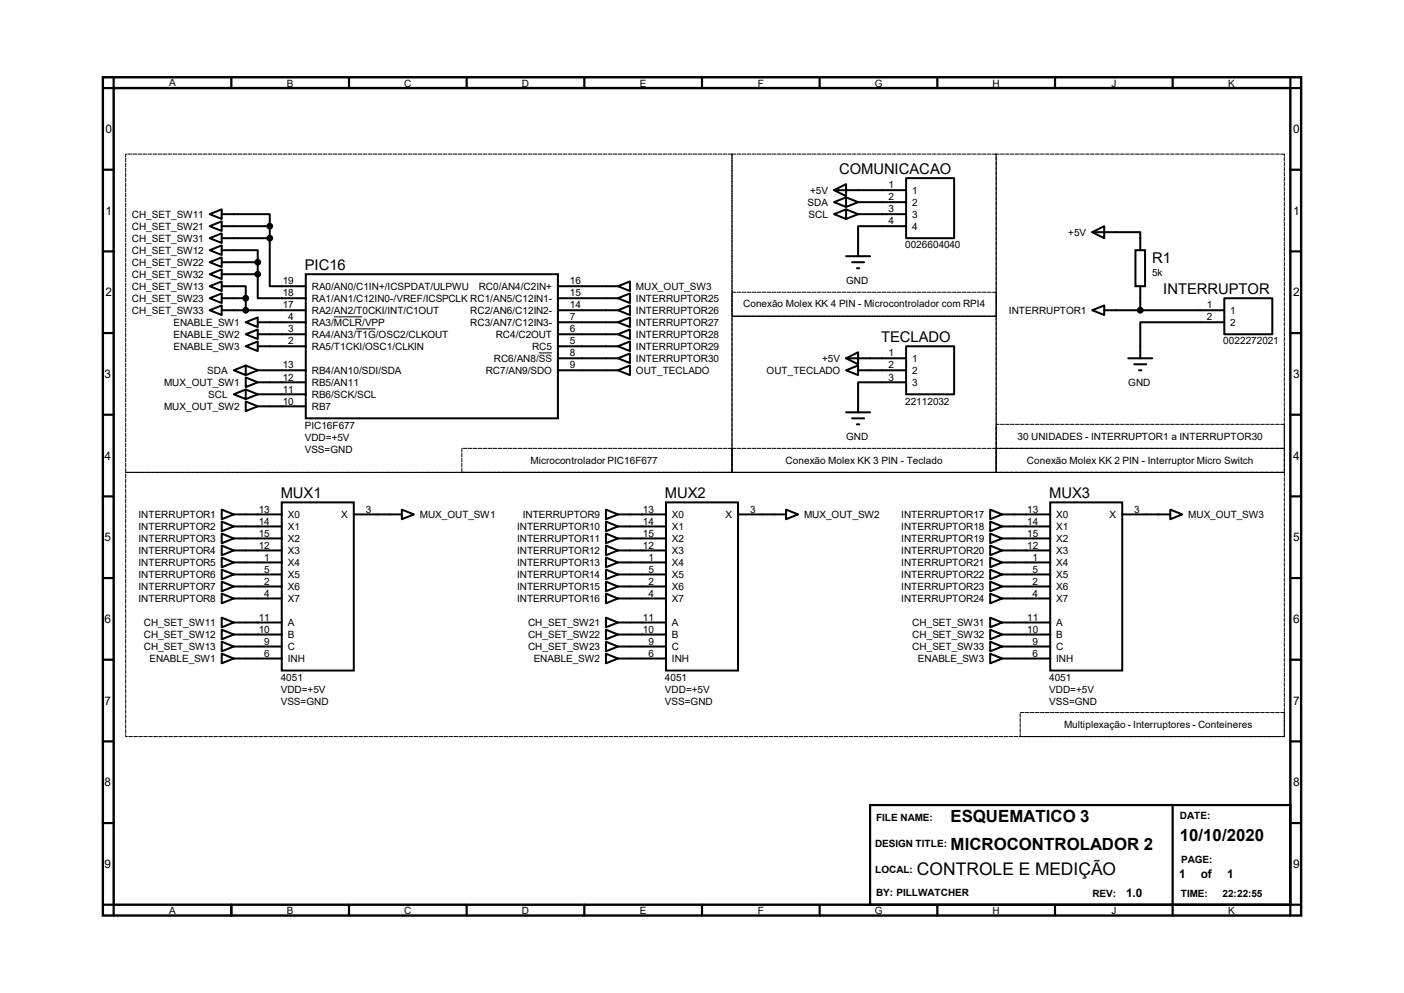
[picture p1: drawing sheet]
<svg xmlns="http://www.w3.org/2000/svg" width="297mm" height="210mm" viewBox="0 0 297 210" stroke-linecap="round" stroke-linejoin="round" font-family="sans-serif">
<defs><g id="words">
<text font-size="3.7" x="194" y="185">CONTROLE E MEDIÇÃO</text>
<g font-size="3.6">
<text x="201.1" y="173.9">ESQUEMATICO 3</text>
<text x="201.1" y="179.7">MICROCONTROLADOR 2</text>
<text x="249.6" y="178">10/10/2020</text>
</g>
<g font-size="3.1">
<text x="177.5" y="36.8">COMUNICACAO</text>
<text x="64.5" y="57.1">PIC16</text>
<text x="243.7" y="55.5">R1</text>
<text x="246.1" y="62.2">INTERRUPTOR</text>
<text x="186.4" y="72.3">TECLADO</text>
<text x="59.4" y="105.4">MUX1</text>
<text x="140.7" y="105.4">MUX2</text>
<text x="222" y="105.4">MUX3</text>
</g>
<g font-size="2.5">
<text x="22.4" y="28.2">0</text>
<text x="273.6" y="28.2">0</text>
<text x="22.4" y="45.4">1</text>
<text x="273.6" y="45.4">1</text>
<text x="22.4" y="62.7">2</text>
<text x="273.6" y="62.7">2</text>
<text x="22.1" y="80">3</text>
<text x="273.6" y="80">3</text>
<text x="22.1" y="97.2">4</text>
<text x="273.6" y="97.2">4</text>
<text x="22.1" y="114.5">5</text>
<text x="273.6" y="114.5">5</text>
<text x="22.1" y="131.8">6</text>
<text x="273.6" y="131.8">6</text>
<text x="22.1" y="149.1">7</text>
<text x="273.6" y="149.1">7</text>
<text x="22.1" y="166.3">8</text>
<text x="273.6" y="166.3">8</text>
<text x="22.1" y="183.6">9</text>
<text x="249.4" y="185.7">1</text>
<text x="254" y="185.7">of</text>
<text x="259.6" y="185.7">1</text>
<text x="273.6" y="183.6">9</text>
<text x="238.2" y="189.7">1.0</text>
</g>
<g font-size="2.1">
<text x="35.8" y="18.1">A</text>
<text x="60.7" y="18.4">B</text>
<text x="85.5" y="18.4">C</text>
<text x="110.4" y="18.4">D</text>
<text x="135.3" y="18.4">E</text>
<text x="160.3" y="18.4">F</text>
<text x="185" y="18.4">G</text>
<text x="210" y="18.4">H</text>
<text x="235.1" y="18.4">J</text>
<text x="259.8" y="18.4">K</text>
<text x="171.4" y="41">+5V</text>
<text x="188" y="39.8">1</text>
<text x="193" y="41">1</text>
<text x="27.9" y="46.1">CH_SET_SW11</text>
<text x="170.9" y="43.5">SDA</text>
<text x="171.1" y="46.1">SCL</text>
<text x="188" y="42.4">2</text>
<text x="188" y="44.9">3</text>
<text x="188" y="47.5">4</text>
<text x="193" y="43.5">2</text>
<text x="193" y="46.1">3</text>
<text x="27.9" y="48.6">CH_SET_SW21</text>
<text x="27.9" y="51.1">CH_SET_SW31</text>
<text x="27.9" y="53.7">CH_SET_SW12</text>
<text x="191.5" y="52.5">0026604040</text>
<text x="193" y="48.6">4</text>
<text x="226" y="49.9">+5V</text>
<text x="27.9" y="56.2">CH_SET_SW22</text>
<text x="27.9" y="58.8">CH_SET_SW32</text>
<text x="243.7" y="58.5">5k</text>
<text x="27.9" y="61.3">CH_SET_SW13</text>
<text x="27.9" y="63.8">CH_SET_SW23</text>
<text x="59.8" y="60.2">19</text>
<text x="59.8" y="62.7">18</text>
<text x="59.8" y="65.2">17</text>
<text x="66" y="61.3">RA0/AN0/C1IN+/ICSPDAT/ULPWU</text>
<text x="66" y="63.8">RA1/AN1/C12IN0-/VREF/ICSPCLK RC1/AN5/C12IN1-</text>
<text x="101.3" y="61.3">RC0/AN4/C2IN+</text>
<text x="120.6" y="60.2">16</text>
<text x="120.6" y="62.7">15</text>
<text x="120.6" y="65.2">14</text>
<text x="134.5" y="63.8">INTERRUPTOR25</text>
<text x="134.5" y="61.3">MUX_OUT_SW3</text>
<text x="157.2" y="65">Conexão Molex KK 4 PIN - Microcontrolador com RPI4</text>
<text x="179" y="60">GND</text>
<text x="255.3" y="65.2">1</text>
<text x="27.9" y="66.4">CH_SET_SW33</text>
<text x="36.7" y="68.9">ENABLE_SW1</text>
<text x="36.7" y="71.5">ENABLE_SW2</text>
<text x="61" y="70.3">3</text>
<text x="61" y="67.8">4</text>
<text x="66" y="71.5">RA4/AN3/T1G/OSC2/CLKOUT</text>
<text x="66" y="68.9">RA3/MCLR/VPP</text>
<text x="66" y="66.4">RA2/AN2/T0CKI/INT/C1OUT</text>
<text x="99.5" y="66.4">RC2/AN6/C12IN2-</text>
<text x="99.5" y="68.9">RC3/AN7/C12IN3-</text>
<text x="104.9" y="71.5">RC4/C2OUT</text>
<text x="120.6" y="67.8">7</text>
<text x="120.6" y="70.3">6</text>
<text x="134.5" y="71.5">INTERRUPTOR28</text>
<text x="134.5" y="68.9">INTERRUPTOR27</text>
<text x="134.5" y="66.4">INTERRUPTOR26</text>
<text x="213.4" y="66.4">INTERRUPTOR1</text>
<text x="255.3" y="67.8">2</text>
<text x="260.3" y="66.4">1</text>
<text x="260.3" y="68.9">2</text>
<text x="36.7" y="74">ENABLE_SW3</text>
<text x="59.8" y="77.9">13</text>
<text x="61" y="72.9">2</text>
<text x="66" y="74">RA5/T1CKI/OSC1/CLKIN</text>
<text x="104.5" y="76.5">RC6/AN8/SS</text>
<text x="112.6" y="74">RC5</text>
<text x="120.6" y="72.9">5</text>
<text x="120.6" y="75.4">8</text>
<text x="120.6" y="77.9">9</text>
<text x="134.5" y="76.5">INTERRUPTOR30</text>
<text x="134.5" y="74">INTERRUPTOR29</text>
<text x="173.9" y="76.5">+5V</text>
<text x="188" y="75.4">1</text>
<text x="188" y="77.9">2</text>
<text x="193" y="76.5">1</text>
<text x="258.8" y="72.9">0022272021</text>
<text x="34.7" y="81.6">MUX_OUT_SW1</text>
<text x="43.9" y="79.1">SDA</text>
<text x="59.8" y="80.5">12</text>
<text x="59.8" y="83">11</text>
<text x="66" y="79.1">RB4/AN10/SDI/SDA</text>
<text x="66" y="81.6">RB5/AN11</text>
<text x="102.7" y="79.1">RC7/AN9/SDO</text>
<text x="134.5" y="79.1">OUT_TECLADO</text>
<text x="162.2" y="79.1">OUT_TECLADO</text>
<text x="188" y="80.5">3</text>
<text x="193" y="79.1">2</text>
<text x="193" y="81.6">3</text>
<text x="238.7" y="81.6">GND</text>
<text x="34.7" y="86.7">MUX_OUT_SW2</text>
<text x="44.1" y="84.2">SCL</text>
<text x="59.8" y="85.6">10</text>
<text x="66" y="86.7">RB7</text>
<text x="66" y="84.2">RB6/SCK/SCL</text>
<text x="191.5" y="85.6">22112032</text>
<text x="64.5" y="90.6">PIC16F677</text>
<text x="64.5" y="93.2">VDD=+5V</text>
<text x="64.5" y="95.7">VSS=GND</text>
<text x="179" y="93">GND</text>
<text x="215.3" y="93">30 UNIDADES - INTERRUPTOR1 a INTERRUPTOR30</text>
<text x="112.2" y="98">Microcontrolador PIC16F677</text>
<text x="166.2" y="98">Conexão Molex KK 3 PIN - Teclado</text>
<text x="217.3" y="98">Conexão Molex KK 2 PIN - Interruptor Micro Switch</text>
<text x="29.3" y="109.6">INTERRUPTOR1</text>
<text x="29.3" y="112.1">INTERRUPTOR2</text>
<text x="54.7" y="108.4">13</text>
<text x="54.7" y="111">14</text>
<text x="54.7" y="113.5">15</text>
<text x="60.9" y="109.6">X0</text>
<text x="60.9" y="112.1">X1</text>
<text x="72.2" y="109.6">X</text>
<text x="77.4" y="108.4">3</text>
<text x="88.8" y="109.6">MUX_OUT_SW1</text>
<text x="109.4" y="112.1">INTERRUPTOR10</text>
<text x="110.6" y="109.6">INTERRUPTOR9</text>
<text x="136" y="108.4">13</text>
<text x="136" y="111">14</text>
<text x="136" y="113.5">15</text>
<text x="142.2" y="109.6">X0</text>
<text x="142.2" y="112.1">X1</text>
<text x="153.5" y="109.6">X</text>
<text x="158.7" y="108.4">3</text>
<text x="170.1" y="109.6">MUX_OUT_SW2</text>
<text x="190.7" y="109.6">INTERRUPTOR17</text>
<text x="190.7" y="112.1">INTERRUPTOR18</text>
<text x="217.3" y="108.4">13</text>
<text x="217.3" y="111">14</text>
<text x="217.3" y="113.5">15</text>
<text x="223.4" y="109.6">X0</text>
<text x="223.4" y="112.1">X1</text>
<text x="234.7" y="109.6">X</text>
<text x="239.9" y="108.4">3</text>
<text x="251.4" y="109.6">MUX_OUT_SW3</text>
<text x="29.3" y="114.6">INTERRUPTOR3</text>
<text x="29.3" y="117.2">INTERRUPTOR4</text>
<text x="29.3" y="119.7">INTERRUPTOR5</text>
<text x="54.7" y="116">12</text>
<text x="55.9" y="118.6">1</text>
<text x="60.9" y="114.6">X2</text>
<text x="60.9" y="117.2">X3</text>
<text x="60.9" y="119.7">X4</text>
<text x="109.4" y="114.6">INTERRUPTOR11</text>
<text x="109.4" y="117.2">INTERRUPTOR12</text>
<text x="109.4" y="119.7">INTERRUPTOR13</text>
<text x="136" y="116">12</text>
<text x="137.2" y="118.6">1</text>
<text x="142.2" y="114.6">X2</text>
<text x="142.2" y="117.2">X3</text>
<text x="142.2" y="119.7">X4</text>
<text x="190.7" y="114.6">INTERRUPTOR19</text>
<text x="190.7" y="117.2">INTERRUPTOR20</text>
<text x="190.7" y="119.7">INTERRUPTOR21</text>
<text x="217.3" y="116">12</text>
<text x="218.4" y="118.6">1</text>
<text x="223.4" y="114.6">X2</text>
<text x="223.4" y="117.2">X3</text>
<text x="223.4" y="119.7">X4</text>
<text x="29.3" y="122.3">INTERRUPTOR6</text>
<text x="29.3" y="124.8">INTERRUPTOR7</text>
<text x="55.9" y="121.1">5</text>
<text x="55.9" y="123.7">2</text>
<text x="60.9" y="122.3">X5</text>
<text x="60.9" y="124.8">X6</text>
<text x="109.4" y="122.3">INTERRUPTOR14</text>
<text x="109.4" y="124.8">INTERRUPTOR15</text>
<text x="137.2" y="121.1">5</text>
<text x="137.2" y="123.7">2</text>
<text x="142.2" y="122.3">X5</text>
<text x="142.2" y="124.8">X6</text>
<text x="190.7" y="122.3">INTERRUPTOR22</text>
<text x="190.7" y="124.8">INTERRUPTOR23</text>
<text x="218.4" y="121.1">5</text>
<text x="218.4" y="123.7">2</text>
<text x="223.4" y="122.3">X5</text>
<text x="223.4" y="124.8">X6</text>
<text x="29.3" y="127.3">INTERRUPTOR8</text>
<text x="54.7" y="131.3">11</text>
<text x="55.9" y="126.2">4</text>
<text x="60.9" y="127.3">X7</text>
<text x="109.4" y="127.3">INTERRUPTOR16</text>
<text x="136" y="131.3">11</text>
<text x="137.2" y="126.2">4</text>
<text x="142.2" y="127.3">X7</text>
<text x="190.7" y="127.3">INTERRUPTOR24</text>
<text x="217.3" y="131.3">11</text>
<text x="218.4" y="126.2">4</text>
<text x="223.4" y="127.3">X7</text>
<text x="30.4" y="132.4">CH_SET_SW11</text>
<text x="30.4" y="135">CH_SET_SW12</text>
<text x="30.4" y="137.5">CH_SET_SW13</text>
<text x="54.7" y="133.8">10</text>
<text x="55.9" y="136.4">9</text>
<text x="60.9" y="132.4">A</text>
<text x="60.9" y="135">B</text>
<text x="60.9" y="137.5">C</text>
<text x="111.7" y="132.4">CH_SET_SW21</text>
<text x="111.7" y="135">CH_SET_SW22</text>
<text x="111.7" y="137.5">CH_SET_SW23</text>
<text x="136" y="133.8">10</text>
<text x="137.2" y="136.4">9</text>
<text x="142.2" y="132.4">A</text>
<text x="142.2" y="135">B</text>
<text x="142.2" y="137.5">C</text>
<text x="193" y="132.4">CH_SET_SW31</text>
<text x="193" y="135">CH_SET_SW32</text>
<text x="193" y="137.5">CH_SET_SW33</text>
<text x="217.3" y="133.8">10</text>
<text x="218.4" y="136.4">9</text>
<text x="223.4" y="132.4">A</text>
<text x="223.4" y="135">B</text>
<text x="223.4" y="137.5">C</text>
<text x="31.6" y="140">ENABLE_SW1</text>
<text x="55.9" y="138.9">6</text>
<text x="59.4" y="144">4051</text>
<text x="60.9" y="140">INH</text>
<text x="112.9" y="140">ENABLE_SW2</text>
<text x="137.2" y="138.9">6</text>
<text x="140.7" y="144">4051</text>
<text x="142.2" y="140">INH</text>
<text x="194.2" y="140">ENABLE_SW3</text>
<text x="218.4" y="138.9">6</text>
<text x="222" y="144">4051</text>
<text x="223.4" y="140">INH</text>
<text x="59.4" y="146.5">VDD=+5V</text>
<text x="59.4" y="149.1">VSS=GND</text>
<text x="140.7" y="146.5">VDD=+5V</text>
<text x="140.7" y="149.1">VSS=GND</text>
<text x="222" y="146.5">VDD=+5V</text>
<text x="222" y="149.1">VSS=GND</text>
<text x="225.1" y="153.9">Multiplexação - Interruptores - Conteineres</text>
<text x="185.3" y="173.7">FILE NAME:</text>
<text x="249.6" y="173.2">DATE:</text>
<text x="185.1" y="179.2">DESIGN TITLE:</text>
<text x="185.2" y="184.5">LOCAL:</text>
<text x="249.9" y="182.6">PAGE:</text>
<text x="185.3" y="189.5">BY: PILLWATCHER</text>
<text x="231.1" y="189.6">REV:</text>
<text x="249.8" y="189.6">TIME:</text>
<text x="258.6" y="189.6">22:22:55</text>
<text x="35.8" y="193.4">A</text>
<text x="60.7" y="193.4">B</text>
<text x="85.5" y="193.4">C</text>
<text x="110.4" y="193.4">D</text>
<text x="135.3" y="193.4">E</text>
<text x="160.3" y="193.4">F</text>
<text x="185" y="193.4">G</text>
<text x="210" y="193.4">H</text>
<text x="235.1" y="193.4">J</text>
<text x="259.8" y="193.4">K</text>
</g>
</g></defs>
<path d="M21.8 16.3h253.5v177.3h-253.5zM24 18.6h249v172.7h-249z" fill="none" stroke="#000" stroke-width=".51"/>
<g fill="none" stroke="#000" stroke-width=".47">
<path d="M24 16.3v2.3h-2.2M48.9 16.3v2.3M73.8 16.3v2.3M98.7 16.3v2.3M123.6 16.3v2.3M148.5 16.3v2.3M173.4 16.3v2.3M198.3 16.3v2.3M223.2 16.3v2.3M248.1 16.3v2.3M273 16.3v2.3h2.3M21.8 35.9h2.2"/>
<path d="M273 35.9h2.3M21.8 53.2h2.2M273 53.2h2.3M21.8 70.4h2.2M273 70.4h2.3M21.8 87.7h2.2M273 87.7h2.3M21.8 105h2.2M273 105h2.3M21.8 122.3h2.2M21.8 139.5h2.2M273 122.3h2.3"/>
<path d="M273 139.5h2.3M21.8 156.8h2.2M273 156.8h2.3M21.8 174.1h2.2M184.1 170.3h88.9v21h-88.9zM248.1 170.3v23.3M273 174.1h2.3M21.8 191.3h2.2v2.3M48.9 191.3v2.3M73.8 191.3v2.3M98.7 191.3v2.3M123.6 191.3v2.3"/>
<path d="M148.5 191.3v2.3M173.4 191.3v2.3M198.3 191.3v2.3M223.2 191.3v2.3M275.3 191.3h-2.3v2.3"/>
</g>
<g fill="none" stroke="#000" stroke-width=".42">
<path d="M191.7 37.7h10.1v12.7h-10.1zM44.4 45.3l2.5-1v2zM44.4 47.8l2.5-1v2.1zM44.4 50.4l2.5-1v2zM44.4 52.9l2.5-1v2zM44.4 55.5l2.5-1.1v2.1zM44.4 58l2.5-1v2zM46.9 45.3h10.2v2.5M46.9 52.9h7.6v2.6M46.9 47.8h10.2M46.9 50.4h10.2M46.9 55.5h7.6"/>
<path d="M46.9 58h7.6M54.5 58v5.1h10.2M54.5 55.5v2.5M57.1 50.4v10.1h7.6M57.1 47.8v2.6M64.7 58h53.3v30.5h-53.3zM176.4 42.8l2.6-1.1v2.1zM176.4 45.3l2.6-1v2zM176.4 40.2l2.6-1.3v2.6zM176.4 40.2h15.3M179 41.7l2.5 1.1M179 44.3l2.5 1"/>
<path d="M179 54.2h5.1M180.3 55.5h2.5M181.3 56.7h.5M181.5 42.8h10.2M181.5 45.3h10.2M181.5 42.8l-2.5 1M181.5 45.3l-2.5 1M191.7 47.8h-10.2v6.4M231.1 49.1l2.5-1.3v2.6zM231.1 49.1h10.1v3.8M240.2 52.9h2v7.6h-2zM44.4 60.5l2.5-1v2.1z"/>
<path d="M44.4 63.1l2.5-1v2zM44.4 65.6l2.5-1v2zM46.9 60.5h5.1v2.6M46.9 63.1h5.1M46.9 65.6h17.8M49.4 78.3l2.6-1v2zM52 68.2l2.5-1.1v2.1zM52 70.7l2.5-1v2zM52 73.2l2.5-1v2.1zM52 79.8l2.5 1.1-2.5 1zM52 63.1v2.5M52 77.3l2.5 1"/>
<path d="M54.5 73.2h10.2M54.5 70.7h10.2M54.5 68.2h10.2M54.5 78.3h10.2M54.5 78.3l-2.5 1M118 63.1h12.7M118 75.8h12.7M118 73.2h12.7M118 70.7h12.7M118 68.2h12.7M118 65.6h12.7M118 78.3h12.7"/>
<path d="M118 60.5h12.7M130.7 63.1l2.6-1v2zM130.7 75.8l2.6-1v2zM130.7 73.2l2.6-1v2.1zM130.7 70.7l2.6-1v2zM130.7 68.2l2.6-1.1v2.1zM130.7 65.6l2.6-1v2zM130.7 78.3l2.6-1v2zM130.7 60.5l2.6-1v2.1zM179 78.3l2.5-1v2zM179 75.8l2.5-1.3v2.5zM179 75.8h12.7"/>
<path d="M181.5 78.3h10.2M191.7 73.2h10.1v10.2h-10.1zM231.1 65.6l2.5-1v2zM233.6 65.6h25.4M238.7 75.8h5.1M239.9 77h2.6M241 78.3h.5M241.2 60.5v5.1M259 63.1h10.2v7.6h-10.2zM259 68.2h-17.8v7.6M49.4 83.4l2.6-1v2zM52 84.9l2.5 1-2.5 1.1z"/>
<path d="M52 82.4l2.5 1M54.5 80.9h10.2M54.5 85.9h10.2M54.5 83.4h10.2M54.5 83.4l-2.5 1M179 87.2h5.1M180.3 88.5h2.5M181.3 89.7h.5M191.7 80.9h-10.2v6.3M46.9 107.8l2.5 1-2.5 1zM46.9 110.3l2.5 1-2.5 1.1zM46.9 112.9l2.5 1-2.5 1z"/>
<path d="M46.9 115.4l2.5 1-2.5 1zM46.9 117.9l2.5 1.1-2.5 1zM49.4 108.8h10.2M49.4 111.3h10.2M49.4 113.9h10.2M49.4 116.4h10.2M49.4 119h10.2M59.6 106.3h15.2v35.5h-15.2zM74.8 108.8h10.2M85 107.8l2.5 1-2.5 1zM128.2 107.8l2.5 1-2.5 1zM128.2 110.3l2.5 1-2.5 1.1z"/>
<path d="M128.2 112.9l2.5 1-2.5 1zM128.2 115.4l2.5 1-2.5 1zM128.2 117.9l2.5 1.1-2.5 1zM130.7 108.8h10.2M130.7 111.3h10.2M130.7 113.9h10.2M130.7 116.4h10.2M130.7 119h10.2M140.9 106.3h15.2v35.5h-15.2zM156.1 108.8h10.2M166.3 107.8l2.5 1-2.5 1zM209.5 107.8l2.5 1-2.5 1z"/>
<path d="M209.5 110.3l2.5 1-2.5 1.1zM209.5 112.9l2.5 1-2.5 1zM209.5 115.4l2.5 1-2.5 1zM209.5 117.9l2.5 1.1-2.5 1zM212 108.8h10.2M212 111.3h10.2M212 113.9h10.2M212 116.4h10.2M212 119h10.2M222.2 106.3h15.2v35.5h-15.2zM237.4 108.8h10.2M247.6 107.8l2.5 1-2.5 1z"/>
<path d="M46.9 120.5l2.5 1-2.5 1zM46.9 123l2.5 1-2.5 1.1zM46.9 125.6l2.5 1-2.5 1zM46.9 130.6l2.5 1.1-2.5 1zM46.9 133.2l2.5 1-2.5 1zM46.9 135.7l2.5 1-2.5 1.1zM46.9 138.3l2.5 1-2.5 1zM49.4 121.5h10.2M49.4 124h10.2M49.4 126.6h10.2M49.4 131.7h10.2M49.4 134.2h10.2"/>
<path d="M49.4 136.7h10.2M49.4 139.3h10.2M128.2 120.5l2.5 1-2.5 1zM128.2 123l2.5 1-2.5 1.1zM128.2 125.6l2.5 1-2.5 1zM128.2 130.6l2.5 1.1-2.5 1zM128.2 133.2l2.5 1-2.5 1zM128.2 135.7l2.5 1-2.5 1.1zM128.2 138.3l2.5 1-2.5 1zM130.7 121.5h10.2M130.7 124h10.2M130.7 126.6h10.2"/>
<path d="M130.7 131.7h10.2M130.7 134.2h10.2M130.7 136.7h10.2M130.7 139.3h10.2M209.5 120.5l2.5 1-2.5 1zM209.5 123l2.5 1-2.5 1.1zM209.5 125.6l2.5 1-2.5 1zM209.5 130.6l2.5 1.1-2.5 1zM209.5 133.2l2.5 1-2.5 1zM209.5 135.7l2.5 1-2.5 1.1zM209.5 138.3l2.5 1-2.5 1zM212 121.5h10.2"/>
<path d="M212 124h10.2M212 126.6h10.2M212 131.7h10.2M212 134.2h10.2M212 136.7h10.2M212 139.3h10.2"/>
</g>
<path d="M70.7 67h5.9M75.3 69.6h4.1M114 74.6h2.8" fill="none" stroke="#000" stroke-width=".21"/>
<path d="M26.6 32.6h128.3v67.3h-128.3zM154.9 32.6h55.8v34.3h-55.8zM210.7 32.6h61v67.3h-61zM154.9 66.9h55.8v33h-55.8zM154.9 61.8h55.8v5.1h-55.8zM26.6 99.9h245.1v55.9h-245.1zM97.7 94.8h57.2v5.1h-57.2zM154.9 94.8h55.8v5.1h-55.8zM210.7 94.8h61v5.1h-61zM210.7 89.7h61v5.1h-61zM215.8 150.7h55.9v5.1h-55.9z" fill="none" stroke="#000" stroke-width=".21" stroke-dasharray=".8 .3"/>
<g fill="#000" stroke="#000" stroke-width=".42">
<circle cx="54.5" cy="58" r=".51"/>
<circle cx="54.5" cy="55.5" r=".51"/>
<circle cx="57.1" cy="47.8" r=".51"/>
<circle cx="57.1" cy="50.4" r=".51"/>
<circle cx="52" cy="63.1" r=".51"/>
<circle cx="52" cy="65.6" r=".51"/>
<circle cx="241.2" cy="65.6" r=".51"/>
</g>
<use href="#words"/>
</svg>
